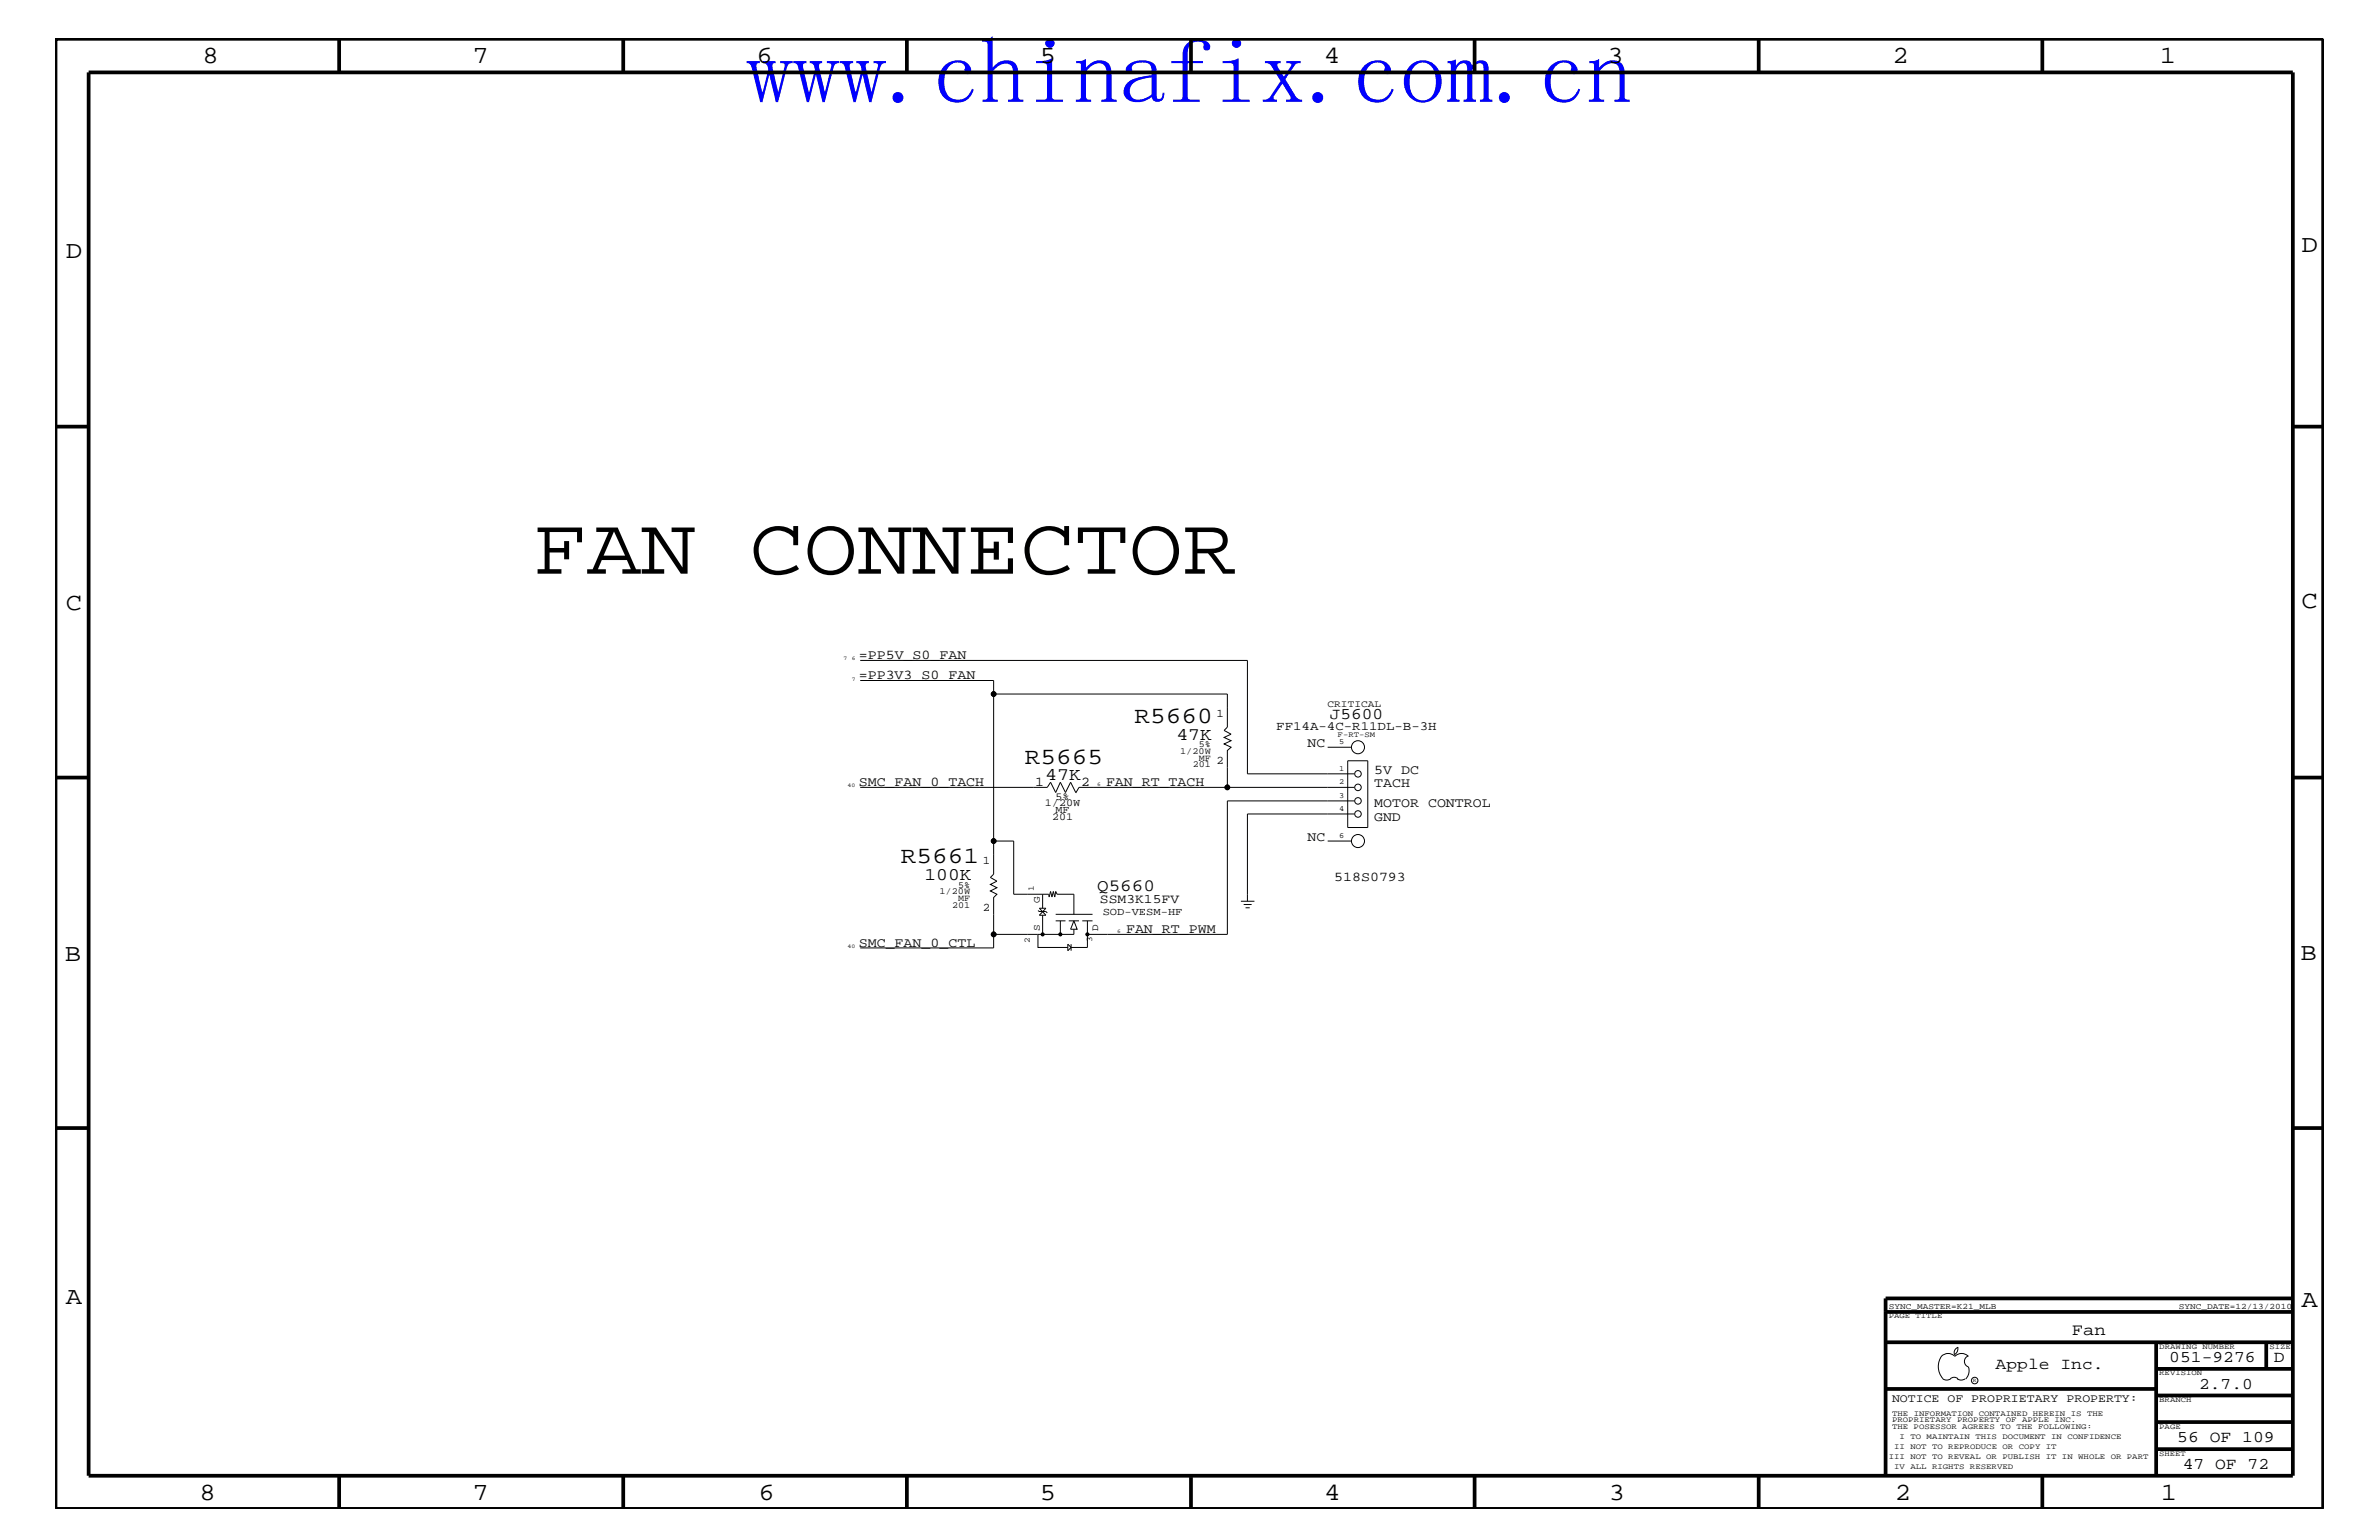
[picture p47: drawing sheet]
<svg xmlns="http://www.w3.org/2000/svg" width="432mm" height="279mm" viewBox="0 0 432 279" stroke-linecap="round" stroke-linejoin="round" font-family="sans-serif">
<defs><g id="words">
<text font-size="16.9" fill="#00f" x="135.5" y="18.7">www.chinafix.com.cn</text>
<text font-size="14.9" x="96.7" y="104.1">FAN CONNECTOR</text>
<g font-size="4.5">
<text x="36.7" y="11.5">8</text>
<text x="85.8" y="11.5">7</text>
<text x="137.3" y="11.5">6</text>
<text x="188.7" y="11.5">5</text>
<text x="240.3" y="11.5">4</text>
<text x="291.8" y="11.5">3</text>
<text x="343.5" y="11.5">2</text>
<text x="392" y="11.5">1</text>
<text x="11.9" y="46.8">D</text>
<text x="417.7" y="45.7">D</text>
<text x="11.9" y="110.6">C</text>
<text x="417.7" y="110.3">C</text>
<text x="11.8" y="174.3">B</text>
<text x="417.6" y="174.2">B</text>
<text x="11.9" y="236.7">A</text>
<text x="417.7" y="237.1">A</text>
<text x="36.2" y="272.1">8</text>
<text x="85.8" y="272.1">7</text>
<text x="137.7" y="272.1">6</text>
<text x="188.7" y="272.1">5</text>
<text x="240.4" y="272.1">4</text>
<text x="292" y="272.1">3</text>
<text x="343.9" y="272.1">2</text>
<text x="392.2" y="272.1">1</text>
</g>
<g font-size="4.2">
<text x="205.9" y="131.3">R5660</text>
<text x="186" y="138.6">R5665</text>
<text x="163.5" y="156.7">R5661</text>
</g>
<g font-size="3.2">
<text x="213.5" y="134.2">47K</text>
<text x="189.7" y="141.5">47K</text>
<text x="167.8" y="159.7">100K</text>
</g>
<text font-size="3.1" x="199.1" y="161.6">Q5660</text>
<g font-size="3">
<text x="241.3" y="130.5">J5600</text>
<text x="376" y="242.3">Fan</text>
<text x="362.2" y="248.4">Apple Inc.</text>
<text x="393.7" y="247.1">051-9276</text>
<text x="399.2" y="252">2.7.0</text>
<text x="412.7" y="247.1">D</text>
<text x="395.2" y="261.6">56 OF 109</text>
<text x="396.2" y="266.6">47 OF 72</text>
</g>
<g font-size="2.5">
<text x="155.9" y="119.6">=PP5V_S0_FAN</text>
<text x="155.9" y="123.2">=PP3V3_S0_FAN</text>
<text x="237.3" y="135.6">NC</text>
<text x="155.9" y="142.6">SMC_FAN_0_TACH</text>
<text x="187.9" y="142.5">1</text>
<text x="196.3" y="142.5">2</text>
<text x="200.7" y="142.6">FAN_RT_TACH</text>
<text x="249.4" y="142.9">TACH</text>
<text x="249.4" y="140.4">5V DC</text>
<text x="249.4" y="149">GND</text>
<text x="249.4" y="146.5">MOTOR CONTROL</text>
<text x="237.3" y="152.6">NC</text>
<text x="242.1" y="159.9">518S0793</text>
<text x="155.9" y="171.7">SMC_FAN_0_CTL</text>
<text x="204.4" y="169.3">FAN_RT_PWM</text>
</g>
<text font-size="2.4" x="199.6" y="163.9">SSM3K15FV</text>
<text font-size="2.3" x="231.6" y="132.4">FF14A-4C-R11DL-B-3H</text>
<g font-size="2.1">
<text x="220.8" y="130.2">1</text>
<text x="220.8" y="138.6">2</text>
<text x="178.4" y="156.8">1</text>
<text x="178.4" y="165.3">2</text>
<text x="343.4" y="254.4">NOTICE OF PROPRIETARY PROPERTY:</text>
</g>
<g font-size="1.9">
<text x="189.7" y="146.2">1/20W</text>
<text x="191" y="148.7">201</text>
<text x="191.6" y="145.1">5%</text>
<text x="191.6" y="147.5">MF</text>
<text x="200.2" y="166.1">SOD-VESM-HF</text>
</g>
<g font-size="1.8">
<text x="241" y="128.3">CRITICAL</text>
<text x="188.7" y="163.9" transform="rotate(-90 188.7 163.9)">G</text>
<text x="188.7" y="168.9" transform="rotate(-90 188.7 168.9)">S</text>
<text x="199.3" y="168.9" transform="rotate(-90 199.3 168.9)">D</text>
</g>
<g font-size="1.7">
<text x="214.2" y="136.8">1/20W</text>
<text x="217.6" y="135.6">5%</text>
<text x="216.5" y="139.2">201</text>
<text x="217.6" y="138">MF</text>
<text x="173.9" y="161.1">5%</text>
<text x="170.5" y="162.2">1/20W</text>
<text x="172.8" y="164.7">201</text>
<text x="173.9" y="163.5">MF</text>
</g>
<g font-size="1.5">
<text x="187.6" y="161.7" transform="rotate(-90 187.6 161.7)">1</text>
<text x="186.9" y="171.1" transform="rotate(-90 186.9 171.1)">2</text>
<text x="198.2" y="170.9" transform="rotate(-90 198.2 170.9)">3</text>
<text x="342.8" y="237.4">SYNC_MASTER=K21_MLB</text>
<text x="395.5" y="237.4">SYNC_DATE=12/13/2010</text>
</g>
<g font-size="1.4">
<text x="242.8" y="133.6">F-RT-SM</text>
<text x="243.1" y="135">5</text>
<text x="243.1" y="139.8">1</text>
<text x="243.1" y="142.3">2</text>
<text x="243.1" y="144.7">3</text>
<text x="243.1" y="147.1">4</text>
<text x="243.1" y="152">6</text>
<text x="342.8" y="239.2">PAGE TITLE</text>
<text x="391.9" y="244.7">DRAWING NUMBER</text>
<text x="411.9" y="244.7">SIZE</text>
<text x="391.9" y="249.5">REVISION</text>
<text x="343.4" y="256.8">THE INFORMATION CONTAINED HEREIN IS THE</text>
<text x="391.9" y="254.4">BRANCH</text>
<text x="343.4" y="258">PROPRIETARY PROPERTY OF APPLE INC.</text>
<text x="343.4" y="259.3">THE POSESSOR AGREES TO THE FOLLOWING:</text>
<text x="343.8" y="262.9">II NOT TO REPRODUCE OR COPY IT</text>
<text x="344.8" y="261.1">I TO MAINTAIN THIS DOCUMENT IN CONFIDENCE</text>
<text x="391.9" y="259.3">PAGE</text>
<text x="342.8" y="264.7">III NOT TO REVEAL OR PUBLISH IT IN WHOLE OR PART</text>
<text x="343.8" y="266.6">IV ALL RIGHTS RESERVED</text>
<text x="391.9" y="264.1">SHEET</text>
</g>
<g font-size="1">
<text x="153.1" y="119.8">7</text>
<text x="154.6" y="119.8">6</text>
<text x="154.6" y="123.5">7</text>
<text x="153.8" y="142.9">40</text>
<text x="199.1" y="142.6">6</text>
<text x="153.8" y="172">40</text>
<text x="202.8" y="169.3">6</text>
<text x="358.1" y="250.7">R</text>
</g>
</g></defs>
<g fill="none" stroke="#000" stroke-width=".18">
<path d="M156.1 119.8h70.3v20.6h19.4M156.1 123.5h24.3v29.1M180.4 125.9h42.4v6l-.6 .6 1.2 .7-1.2 .6 1.2 .6-1.2 .6 1.2 .6-.6 .6v6.7h23M241 135.6h4.2M244.6 138h3.7v12.1h-3.7zM156.1 142.9h34l.6-1 .9 1.9 .9-1.9 .9 1.9 .9-1.9 1 1.9M222.8 142.9h-27l-.5 1M241 152.6h4.2M245.8 147.7h-19.4v15.8M245.8 145.3h-23v24.2h-25.4M180.4 169.5v2.5h-24.3M188.4 169.5v2.4h5.4"/>
<path d="M188.4 165.2l.2 .2h1.2l.3 .2M188.6 164.8h1.2l-1.2 1.3h1.2zM189.2 162.2v2.6M189.2 166.1v3.4M191.6 165.9h6.7M191.6 167.1h1.8M192.5 167.1v2.4M193.8 171.3l.6 .6-.6 .6zM194 167.1h1.8M194.4 171.3v1.2M194.9 165.9v-3.7h-3l-.3-.5-.2 1.1-.2-1.1-.3 1.1-.2-1.1-.3 1.1-.1-.6h-6.3v-9.6h-3.6v6l-.6 .6 1.1 .7-1.1 .6 1.1 .6-1.1 .5 1.1 .6-.5 .6v6.7h14.5v-.9M194.9 167.1l.6 1.5h-1.2z"/>
<path d="M196.4 167.1h1.9M197.4 167.1v4.8h-3M225.2 163.5h2.5M225.7 164.1h1.5M226.1 164.7h.7M352.4 246.1a1.69 1.69 0 0 1 2.4 0M352.4 246a3.3 3.3 0 0 0 .3 4.1M352.6 250.2l.7 .2 .7-.2M354 250.2l.7-.3 .7 .3M354.8 246.1a1.69 1.69 0 0 1 2.5 0M355.3 250.2l.7 .2 .7-.2M355.3 244.4l.1 .3a1.18 1.18 0 0 1-.6 1"/>
<path d="M355.4 244.4a.99 .99 0 0 0-.6 1.4M357.2 246a1.04 1.04 0 0 0-.6 1 1.04 1.04 0 0 0 .6 1M357.3 248l.1 .7a2.11 2.11 0 0 1-.6 1.5"/>
<circle cx="180.4" cy="125.9" r=".42"/>
<circle cx="246.5" cy="135.6" r="1.19"/>
<circle cx="180.4" cy="152.6" r=".42"/>
<circle cx="222.8" cy="142.9" r=".42"/>
<circle cx="246.5" cy="152.6" r="1.19"/>
<circle cx="246.5" cy="145.3" r=".59"/>
<circle cx="246.5" cy="140.4" r=".59"/>
<circle cx="246.5" cy="142.9" r=".59"/>
<circle cx="246.5" cy="147.7" r=".59"/>
<circle cx="180.4" cy="169.5" r=".42"/>
<circle cx="189.2" cy="169.5" r=".25"/>
<circle cx="192.5" cy="169.5" r=".25"/>
<circle cx="197.4" cy="169.5" r=".25"/>
<circle cx="358.4" cy="250.5" r=".59"/>
</g>
<g fill="#000">
<circle cx="180.4" cy="125.9" r=".42"/>
<circle cx="180.4" cy="152.6" r=".42"/>
<circle cx="222.8" cy="142.9" r=".42"/>
<circle cx="180.4" cy="169.5" r=".42"/>
<circle cx="189.2" cy="169.5" r=".25"/>
<circle cx="192.5" cy="169.5" r=".25"/>
<circle cx="197.4" cy="169.5" r=".25"/>
</g>
<g fill="none" stroke="#000" stroke-width=".68" stroke-linecap="butt">
<path d="M10.1 7h411.6v266.8h-411.6zM16.1 13.1h400.1v254.6h-400.1zM61.6 7v6.1M113.1 7v6.1M164.6 7v6.1M216.2 7v6.1M267.6 7v6.1M319.2 7v6.1M370.7 7v6.1M10.1 77.4h6M416.2 77.4h5.5M10.1 141.1h6"/>
<path d="M416.2 141.1h5.5M10.1 204.7h6M416.2 204.7h5.5M342.2 238h74M416.2 235.6h-74v32.1M342.2 243.5h74M342.2 252h49.2M391.4 248.4h24.8M391.4 243.5v24.2M391.4 258h24.8M391.4 253.2h24.8M411.3 243.5v4.9"/>
<path d="M61.6 267.7v6.1M113.1 267.7v6.1M164.6 267.7v6.1M216.2 268v5.8M267.6 267.7v6.1M319.2 267.7v6.1M370.7 267.7v6.1M391.4 262.9h24.8"/>
</g>
<use href="#words"/>
</svg>
